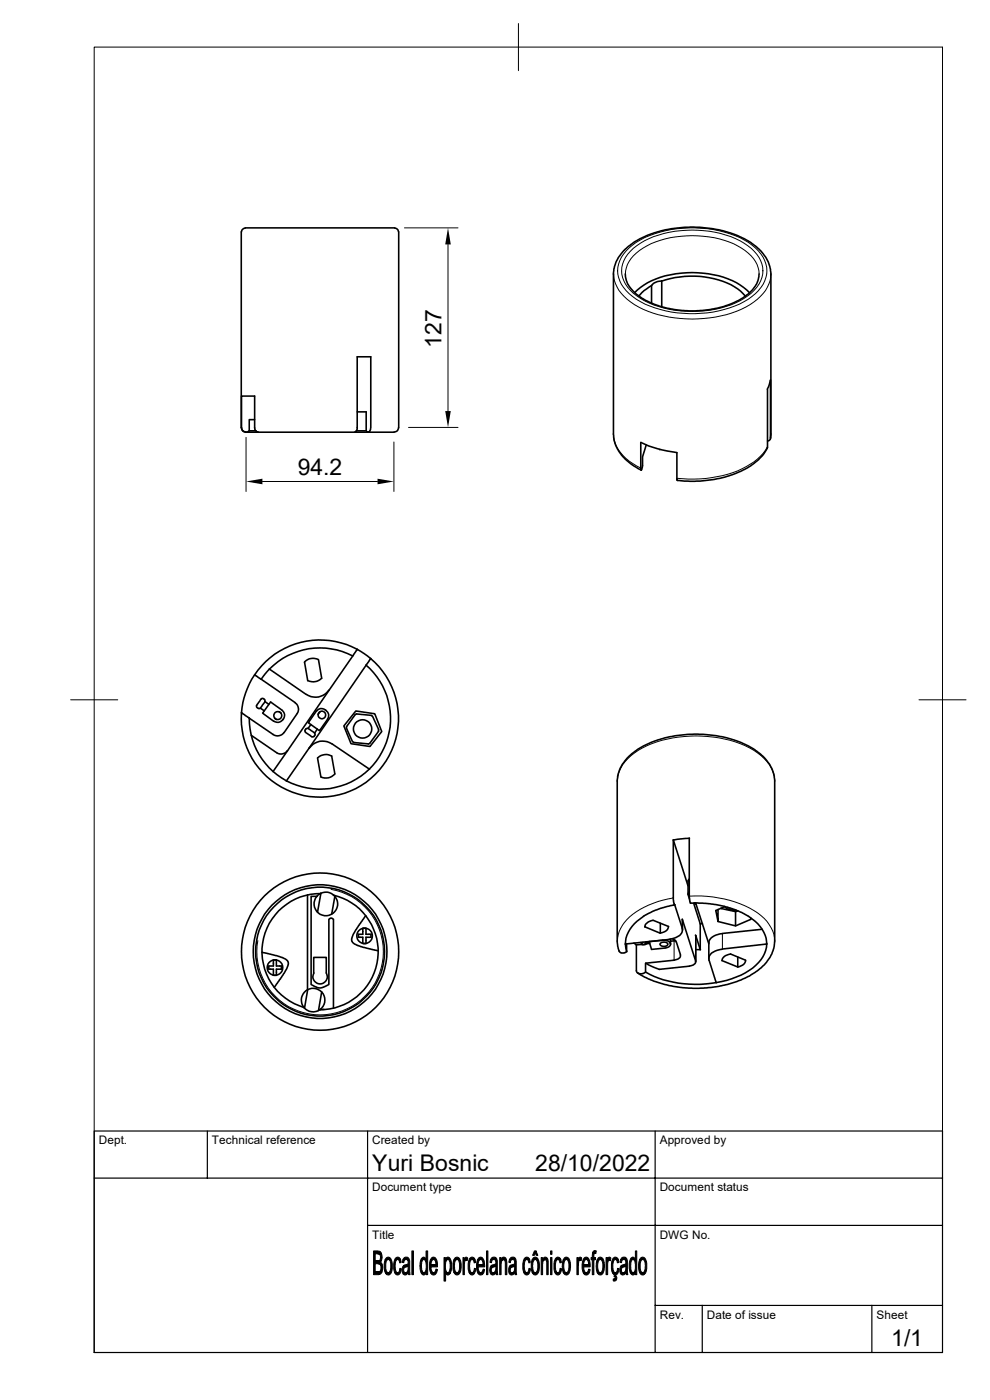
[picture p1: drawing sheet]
<svg xmlns="http://www.w3.org/2000/svg" width="210mm" height="297mm" viewBox="0 0 210 297" stroke-linecap="round" stroke-linejoin="round" font-family="sans-serif">
<defs><g id="words">
<g font-size="4.9">
<text x="93.6" y="73.7" transform="rotate(-90 93.6 73.7)">127</text>
<text x="63.2" y="100.7">94.2</text>
<text x="79" y="248.5">Yuri Bosnic</text>
<text x="113.5" y="248.5">28/10/2022</text>
<text x="189.1" y="285.6">1/1</text>
</g>
<g font-size="2.5">
<text x="21" y="242.7">Dept.</text>
<text x="45" y="242.7">Technical reference</text>
<text x="78.9" y="242.7">Created by</text>
<text x="140" y="242.7">Approved by</text>
<text x="79" y="252.8">Document type</text>
<text x="139.9" y="252.8">Document status</text>
<text x="79" y="262.8">Title</text>
<text x="139.9" y="262.8">DWG No.</text>
<text x="140" y="279.7">Rev.</text>
<text x="149.9" y="279.7">Date of issue</text>
<text x="186" y="279.7">Sheet</text>
</g>
</g></defs>
<g fill="none" stroke="#000" stroke-width=".34">
<path d="M51.2 49.2v41.5M51.2 49.2a1.17 1.17 0 0 1 1.6-.9h30.2a1.21 1.21 0 0 1 1.5 .9M84.6 49.2v41.5M132.6 58.1a6.5 6.5 0 0 0 3.8 5.3 22.4 22.4 0 0 0 21.1-.2 6.5 6.5 0 0 0 3.5-5.1M140.3 59.6a18.9 18.9 0 0 1 16.2 1.7l1.6 1.5M134.6 62.1a16.2 16.2 0 0 1 11.1-4.2 18.1 18.1 0 0 1 12.8 3.7l.5 .5M138.2 60.6a2.71 2.71 0 0 1 2.2-1v5.5M138.2 60.6l-1.5 1-1.2 1.2M138.2 60.6v3.7M51.2 90.7v-6.7h2.8v6.8l.3 .6 .5 .3M51.2 90.7l.3 .7 .7 .3M51.2 90.7a.97 .97 0 0 0 .6 .9 .97 .97 0 0 0 1.1-.2"/>
<path d="M52.2 91.7h2.6M52.9 91.4h1.3M54 89h-1.1v2.4M54.8 91.7h20.4M75.8 87.4h1.9v4h-2.1M77.7 91.4l.1 .1a.54 .54 0 0 0 .7 0 .54 .54 0 0 0 .1-.7l.1-15.1h-2.9v15.3l-.3 .6-.3 .1M83.6 91.7h-8.4M84.5 90.7l-.2 .7-.7 .3M137.1 94.4l-.8 2.5v1.9l-.3 .9-.1-5.8a24.3 24.3 0 0 0 7.7 2.1M139.9 95.4h.1M143.6 96.1l.1 5.8M162.8 82.6v12.3a11.8 11.8 0 0 1-7.2 5.7 27.6 27.6 0 0 1-11.9 1.3"/>
<path d="M163.4 80.6l-.6 1.9M163.4 80.6v12.3a.65 .65 0 0 1-.6 .7M163.4 93l.1-34.9a9 9 0 0 0-5-7.1 25.3 25.3 0 0 0-24.1 .5 8.5 8.5 0 0 0-4.3 6.6l.1 34.7 .5 1.9 1.3 2.1 1.7 1.5 2.3 1.4M67.5 139.9a2.5 2.5 0 0 0-2.9 .6l.7 3.9a2.62 2.62 0 0 0 2.9-.5l-.6-3.9M74.8 139.1a15 15 0 0 0-17.6 2.8M75.8 137.8a16.7 16.7 0 0 0-21.8 5.4M75.8 137.8a16.7 16.7 0 0 1 .1 29.3 16.7 16.7 0 0 1-24.7-15.9M75.8 137.8l-17.9 25.9M78.7 139.7l-13.1 19M51.2 151.2l6.8 4.6a1.66 1.66 0 0 0 2.2-.4M53.3 156l5.4 3.7a1.66 1.66 0 0 0 2.3-.4M54 143.2a16.8 16.8 0 0 0-2.8 8"/>
<path d="M54 143.2l1.4 .9M54.5 150.1l.3 .2M55.2 150.2l-.4 .1M55.4 144.1l7.2 5a1.66 1.66 0 0 1 .4 2.3l-2.7 4M55.8 148.2h-.3l-.4 .5a1.48 1.48 0 0 0-.7 1.3l.1 .1M55.9 148.2l.2 .2M56.1 148.4l.1 .4M57 149.4l-.8-.6-.5 .7-.5 .7 .8 .6M57.1 141.9l-1.7 2.2M57.1 141.9l7.8 5.4M58.3 152.4l.3 .3M59.2 151l.4 .3"/>
<path d="M59.8 150.6l-2.4-1.7-1.7 2.4 2.4 1.7M59.8 150.7a1.34 1.34 0 0 1 .3 1.9M60.1 152.5a1.42 1.42 0 0 1-2 .5M64.9 154.6a.61 .61 0 0 0-.2 .6 .61 .61 0 0 0 .5 .5l.9 .6 .5-.1M65.4 154.6h-.5M65.4 154.5l1.4 1 .5-.8M65.6 158.7a3.5 3.5 0 0 1 4.8-.9l8 5.4M65.6 158.7l-4.9 7M66 153.7l-.6 .8M66.7 155.5l.1 .4-.2 .4M67.1 150.9l-1.7 2.4 2.4 1.7 1.7-2.4M67.1 150.9a1.45 1.45 0 0 1 2-.2 1.45 1.45 0 0 1 .4 1.9"/>
<path d="M67.9 151l-.4 .6M69.8 146.4a3.4 3.4 0 0 1-4.8 .9M73.5 154.5l1.3 2.8 .2 .2M75.5 150.8l4 .6 1.5 3.8-2.5 3.2-4-.6-1.6-3.8zM77.6 141.1a15 15 0 0 1-3.6 25 15 15 0 0 1-21.1-13.8M79 152l-.2-.2-3.2-.3-2.1 2.6v.3M79 152l1.3 2.8M80.3 154.9v.3M80.3 155.2l-2.1 2.6-3.1-.3M67.4 160.8l.7 4M67.4 160.8a2.51 2.51 0 0 1 3-.4l.6 3.8a2.47 2.47 0 0 1-2.9 .6M146.2 177.8v12.7l.2 1.1h2.7l2.7 .3 2.6 .6 2.7 1a10.3 10.3 0 0 1 5.2 4.9l.3 1.9"/>
<path d="M146.3 177.8l-3.5 .4M65.2 189.8v20.2M67.2 190.2h-1.2v18.7l1.6 .7 .9-.1 1.3-.6v-13.9l.6-.2 .3 .2v18.9M67.4 193.5l.7-3.9a12.3 12.3 0 0 0-12.4 10.5 12.3 12.3 0 0 0 8.8 13.6M70.7 189.9a12.3 12.3 0 0 1 9.4 13.4 12.3 12.3 0 0 1-12.2 10.9M71 190.2l-.6 3.8M77 196.9v1.3h-1v.6h1v1.4M77 197h.6M77.6 194.3l-1.9 2.6-.9 1.6a1.35 1.35 0 0 0 1.1 2.1l4.3 1.1M77.6 196.9v1.3h1.1a.37 .37 0 0 1 0 .5 .37 .37 0 0 1-.4 .1h-.7v1.4M136 199.9l.3 .5 .7-.1 .1-.3M136.5 194.4a7 7 0 0 0-3.8 6.3l.3 1.2"/>
<path d="M136.8 196.6h.1M137 199.8l.1 .2M137.7 199.7l.5 1.7 2.9-.3a.95 .95 0 0 0 1.1-1 1.45 1.45 0 0 0-1.6-.6l-2.9 .3M137.8 200h-.7M138.5 195.2a1.82 1.82 0 0 0-1.7 1.4M138.6 195.2l3.2 1.4a1.71 1.71 0 0 1-1.7 1.4M140.1 195.9v2.1l-3.3-1.4M141.9 199.3l-9.3 1M142.2 199.3v1.1M142.7 199.2l.5 .2 .2 .4M143.1 192l-4 1.1-2.6 1.3M143.3 199.6l-1.1 .1"/>
<path d="M143.5 199.8l.9 2.8M144.8 197.3l-.1-2.3 2.9 8.9M146 188l-3.2-9.8v12.7l.2 1 1.7 5a1.94 1.94 0 0 1-1.7 2.2l-1.1 .2M146.2 186.5l-.2 .3v2.9M146.2 189.2l-.2 .6 .3 .9M147.2 191.6l1.3 4.4v5.5l-.9-3.1M147.3 191.6l.4 .3M147.5 198.4l.1 5.6M147.6 191.6l2.8 8.6M149 196h-.4M153 192.7h.1M153 192.7l3.2 .6"/>
<path d="M153.2 198.1a2.72 2.72 0 0 0-2.8 1.9v3.3M153.8 192.3l-2 .9 .5 2.3v-2.5M153.8 192.4l.8 .6 1.5 .1M156 193.4v3l-3.7-.9M156.5 193.3h-.2M159.3 194.7v.3l-3.3 1.4M161.7 197.1l-8.5 .9M55.5 202l3.1 .7 1.7 .7a1.24 1.24 0 0 1 .6 2l-2.7 4.1M58 206.8h.6M58 203.7h.6M58 203.7v1.2h-1v.7h1v1.3M58.6 203.7v1.2h1.1v.7h-1.1v1.3"/>
<path d="M64.5 213.7a2.54 2.54 0 0 0 3.4 .5M65.2 210a2.49 2.49 0 0 0-.7 3.7M65.2 210a2.49 2.49 0 0 1 3.3 .8 2.49 2.49 0 0 1-.6 3.4M65.3 209.9l-.7 4M66.5 206.4v-3.3h2.7v3.3a1.53 1.53 0 0 1-1.3 2.3 1.53 1.53 0 0 1-1.3-2.3M67.9 214.2h.1M67.9 214.2h.8M68.2 210.4l-.6 4M77 200.1h.6M132.9 200.2v1.7l-.5 .3-.8-.1-.5-.9-.2-1.3v-34.2a9 9 0 0 1 5.1-7.2 25.3 25.3 0 0 1 24.1 .5 8.5 8.5 0 0 1 4.2 6.7v33.9a8.8 8.8 0 0 1-5 7.2l-2.1 1.1-2.9 1-3.6 .6-3.7 .2-2.7-.2-3.2-.6-3.5-1.2-2.3-1.3M134.5 200.1l.5 .3M136.1 200.4h-1.1v5.5a1.17 1.17 0 0 0 1.9 .3v-1.9l6.1-.6a1.16 1.16 0 0 0 1.3-1.1"/>
<path d="M137.8 200.2h-.8M140.2 200.1a1.08 1.08 0 0 1 1.5 .2 1 1 0 0 1-1.7 0zM147.5 203.9a1.16 1.16 0 0 1-1.3 1.1l-6.4 .7-2.8-1.4M147.6 201.5h1M150.4 203.7l1.5 4.8M153.2 201.4a3.1 3.1 0 0 0-2.8 1.7v.6M156.5 203v2.1l-3.3-1.3a1.82 1.82 0 0 1 1.8-1.4l3.2 1.3a1.68 1.68 0 0 1-1.7 1.4M162.6 200.1v.2M162.6 200.3l-9.4 1M162.6 200.3a7.7 7.7 0 0 1-4.5 6.1 23.5 23.5 0 0 1-21.1-.2"/>
<circle cx="58.9" cy="151.8" r=".85"/>
<circle cx="68.3" cy="151.7" r=".79"/>
<circle cx="76.9" cy="154.7" r="1.95"/>
<circle cx="69.1" cy="191.8" r="2.5"/>
<circle cx="77.3" cy="198.5" r="1.64"/>
<circle cx="58.3" cy="205.3" r="1.64"/>
<circle cx="67.9" cy="201.9" r="13.7"/>
<circle cx="67.9" cy="201.9" r="14.2"/>
<circle cx="67.9" cy="201.9" r="16.7"/>
</g>
<g fill="none" stroke="#000" stroke-width=".21">
<path d="M20 10h179.9v276.9h-179.9zM110 5v10M85.8 48.3h11.4M95 51.9v35.3M130.2 58.1a8 8 0 0 0 4.4 6.5 26.5 26.5 0 0 0 19.5 2.2 13.9 13.9 0 0 0 8.7-5.8 5.2 5.2 0 0 0 .7-2.9M132.7 58.1a6.7 6.7 0 0 1 3.7-5.5 22 22 0 0 1 20.9 0 6.9 6.9 0 0 1 3.7 5.5M132.8 53.2a16.5 16.5 0 0 1 9.7-4.5 24.1 24.1 0 0 1 16.2 2.7 7.8 7.8 0 0 1 4 6 8.1 8.1 0 0 1-4.9 6.6 24.7 24.7 0 0 1-22.8-.5 7.8 7.8 0 0 1-4-6.1 6.4 6.4 0 0 1 1.8-4.2zM133.7 53.3a17.5 17.5 0 0 1 11.9-4.4 20.3 20.3 0 0 1 13.8 3.8 5.7 5.7 0 0 1 1.6 7.5 13.3 13.3 0 0 1-8.1 5.2 24.1 24.1 0 0 1-16.2-1.6 8.6 8.6 0 0 1-4.8-5.6 5.7 5.7 0 0 1 1.8-4.9zM52.2 92.8v11.5M83.6 93.8v10.5M86.7 90.7h10.5M130.1 92.1a8.2 8.2 0 0 0 4.9 6.7l.9 .5"/>
<path d="M162.8 94.8a12.6 12.6 0 0 1-7.4 5.5 27.4 27.4 0 0 1-11.8 1.2M163.5 92.1l-.1 .8M55.7 102.2h24.4M15 148.5h10M194.9 148.5h10M131 165.7a8 8 0 0 1 4.4-6.5 26.5 26.5 0 0 1 19.5-2.1 13.9 13.9 0 0 1 8.7 5.8 5.2 5.2 0 0 1 .7 2.8M70.2 188.7a13.4 13.4 0 0 1 10.9 15.5 13.4 13.4 0 0 1-15.5 10.9 13.4 13.4 0 0 1-10.9-15.5M136.3 199.9l.1 .5M136.6 199.9l.2 .5M140.6 199.4v.1M142.2 199.3v.8M142.2 199.3v.9"/>
<path d="M142.8 190.5a17 17 0 0 0-10.3 5.2l-.5 .6a6.1 6.1 0 0 0-1 3.3M143 199.6v4.1M144.7 195v1.9M146.3 190.1a22.9 22.9 0 0 1 15.1 4.1 7.3 7.3 0 0 1 2.9 5.4M147.3 191.6l.4 .2M147.5 191.6h.1M147.6 198.4v5.5M153.2 198v3.3M154.3 192.4l.6 .5 1 .1"/>
</g>
<path d="M20 239.9h179.9v47h-179.9zM44 239.9v10M78 239.9v47M139 239.9v47M20 249.9h179.9M78 260h121.9M139 276.9h60.9M149 276.9v10M185 276.9v10" fill="none" stroke="#000" stroke-width=".25"/>
<g fill="#000" stroke="#000" stroke-width=".21">
<path d="M79.2 265.4l1.4 .1 .3 .5h-1.3v1.5l1.2 .1-.1 .2 .3 .3h-1.4v1.7l1.4 .1-.5 .5h-1.3z" fill-rule="evenodd"/>
<path d="M80.1 266h.8l.2 .7-.3 .9-1.2-.1h.5a.82 .82 0 0 0 .7-.6 .82 .82 0 0 0-.3-.8z" fill-rule="evenodd"/>
<path d="M80.2 268.1h.8l.2 .8-.2 1-1.4-.1h.6a.99 .99 0 0 0 .4-1.6z" fill-rule="evenodd"/>
<path d="M81.7 267.2h.7a1.63 1.63 0 0 0-.6 1.9l.2 .6 .4 .3h-.7l-.1-.4-.1-1.5z" fill-rule="evenodd"/>
<path d="M82 266.8a.78 .78 0 0 1 1.1 .8l.1 .7a1.93 1.93 0 0 1-.8 2.2l-.4-.1-.3-.4h.7a2.26 2.26 0 0 0 .3-2.5l-.2-.3h-.8z" fill-rule="evenodd"/>
<path d="M83.9 267a.61 .61 0 0 1 .6-.3 .61 .61 0 0 1 .5 .5h-.6a1.83 1.83 0 0 0-.5 2.1l.2 .5 .3 .2h-.7l-.2-.8v-1.1z" fill-rule="evenodd"/>
<path d="M83.7 270h.8l.3-.9 .3 .1a1.01 1.01 0 0 1-.9 1.3z" fill-rule="evenodd"/>
<path d="M84.4 267.2h.6l.1 .6-.3 .1-.2-.5z" fill-rule="evenodd"/>
<path d="M85.5 267.2h.6l-.2 .1-.3 .6-.3-.1z" fill-rule="evenodd"/>
<path d="M85.5 268.6h1a1.06 1.06 0 0 0-.9 .9l.3 .5h.7a.69 .69 0 0 1-.9 .4 .69 .69 0 0 1-.4-.9z" fill-rule="evenodd"/>
<path d="M85.8 266.8a.83 .83 0 0 1 .9 .2 .83 .83 0 0 1 .2 .9l.1 2.5h-.3l-.1-.4h-.4l.3-.5 .1-.9h-1l.2-.2a.67 .67 0 0 0 .7-.3 .67 .67 0 0 0 0-.7l-.2-.2h-.8z" fill-rule="evenodd"/>
<path d="M86 270h.6z" fill-rule="evenodd"/>
<path d="M87.4 265.4h.3v5h-.3z" fill-rule="evenodd"/>
<path d="M89.5 267l.5-.3 .4 .5h-.5a1.73 1.73 0 0 0-.4 2l.2 .6 .2 .2h-.6l-.2-.8v-1.3z" fill-rule="evenodd"/>
<path d="M89.3 270h1.1a.55 .55 0 0 1-.5 .5 .55 .55 0 0 1-.6-.5z" fill-rule="evenodd"/>
<path d="M90.4 265.4h.3v5h-.3v-.4h-.4a2.54 2.54 0 0 0 0-2.8h.4z" fill-rule="evenodd"/>
<path d="M91.3 267.3l.7-.1-.3 .1-.3 1h1.4v.5h-1.4l.1 .7 .5 .5h-.6a4.2 4.2 0 0 1-.1-2.7z" fill-rule="evenodd"/>
<path d="M91.6 266.9a.73 .73 0 0 1 .8 0 .73 .73 0 0 1 .3 .7l.1 .7h-1.4h1.1l-.1-.8-.2-.2-.8-.1z" fill-rule="evenodd"/>
<path d="M91.4 270h.7l.4-.8 .3 .1a.89 .89 0 0 1-1.2 1.1z" fill-rule="evenodd"/>
<path d="M94.2 266.8h.3v.5h.3a2.65 2.65 0 0 0 .1 2.7h.6h-1v1.8h-.3z" fill-rule="evenodd"/>
<path d="M94.5 267.1l.5 .1-.2 .1h-.3z" fill-rule="evenodd"/>
<path d="M94.7 266.8a.69 .69 0 0 1 .7 .1 .69 .69 0 0 1 .3 .6v2.1l-.2 .4h-.5a2.36 2.36 0 0 0 .3-2.7l-.8-.2z" fill-rule="evenodd"/>
<path d="M94.5 270h1a.51 .51 0 0 1-.5 .5 .51 .51 0 0 1-.5-.5z" fill-rule="evenodd"/>
<path d="M96.3 267.2h.6a1.94 1.94 0 0 0-.4 2.2l.1 .3 .3 .3h-.6l-.2-.5v-1.5z" fill-rule="evenodd"/>
<path d="M96.5 266.9a.8 .8 0 0 1 .9 0 .8 .8 0 0 1 .3 .8l.1 .6a2.13 2.13 0 0 1-.7 2.2l-.5-.1-.3-.4h.6a1.81 1.81 0 0 0 .6-2.1l-.4-.7h-.8z" fill-rule="evenodd"/>
<path d="M98.2 266.8h.3v.5h.4l-.2 .1-.1 .4-.1 2.6h-.3z" fill-rule="evenodd"/>
<path d="M98.7 266.8a.32 .32 0 0 1 .5 .1l-.1 .6-.6-.2z" fill-rule="evenodd"/>
<path d="M99.7 267a.61 .61 0 0 1 .6-.3 .61 .61 0 0 1 .5 .5h-.6a1.83 1.83 0 0 0-.5 2.1l.2 .5 .3 .2h-.7l-.2-.8v-1.1z" fill-rule="evenodd"/>
<path d="M99.5 270l.9-.1 .2-.8 .3 .1a1.01 1.01 0 0 1-.9 1.3z" fill-rule="evenodd"/>
<path d="M100.2 267.2h.6l.1 .6-.3 .1-.2-.5z" fill-rule="evenodd"/>
<path d="M101.3 267.3l.7-.1-.3 .1-.3 1h1.4v.1v.4h-1.4l.2 .8 .4 .4h-.7a4.2 4.2 0 0 1 0-2.7z" fill-rule="evenodd"/>
<path d="M101.6 266.8a.75 .75 0 0 1 .8 .1 .75 .75 0 0 1 .3 .7l.1 .7h-1.4h1.1l-.1-.5-.2-.5-.9-.1z" fill-rule="evenodd"/>
<path d="M101.3 270h.8l.4-.8 .3 .1a.88 .88 0 0 1-1.2 1.1z" fill-rule="evenodd"/>
<path d="M103.2 265.4h.3v5h-.3z" fill-rule="evenodd"/>
<path d="M104.1 267.2h.6a.54 .54 0 0 0-.4 .7l-.4-.1z" fill-rule="evenodd"/>
<path d="M104.1 268.6h1.1a1.04 1.04 0 0 0-1 .9l.2 .4 .8 .1a.69 .69 0 0 1-1 .4 .69 .69 0 0 1-.3-.9z" fill-rule="evenodd"/>
<path d="M104.4 266.8a.76 .76 0 0 1 .9 0 .76 .76 0 0 1 .2 .9l.1 2.7h-.3l-.1-.4h-.4l.4-.6v-.8h-1l.2-.2a.67 .67 0 0 0 .7-.3 .67 .67 0 0 0 0-.8l-1-.1z" fill-rule="evenodd"/>
<path d="M104.6 270h.6z" fill-rule="evenodd"/>
<path d="M106 266.8h.3v.5h.3l-.3 .9v2.2h-.3z" fill-rule="evenodd"/>
<path d="M106.3 267.2l.5 .1z" fill-rule="evenodd"/>
<path d="M106.5 266.9a.62 .62 0 0 1 .8-.1 .62 .62 0 0 1 .2 .8v2.8h-.3l-.1-2.9-.2-.2-.6-.1z" fill-rule="evenodd"/>
<path d="M108.1 267.2h.7l-.3 .1-.3 .6-.2-.1z" fill-rule="evenodd"/>
<path d="M108.1 268.6h1a1.06 1.06 0 0 0-.9 .9l.2 .5h.7a.65 .65 0 0 1-.8 .4 .65 .65 0 0 1-.4-.8z" fill-rule="evenodd"/>
<path d="M108.6 270h.6z" fill-rule="evenodd"/>
<path d="M108.3 266.9a.77 .77 0 0 1 .9-.1 .77 .77 0 0 1 .3 .9l.1 2.7h-.3l-.1-.4h-.4l.3-.5 .1-.9h-1l.1-.2a.68 .68 0 0 0 .8-.3 .68 .68 0 0 0-.1-.8l-.9-.1z" fill-rule="evenodd"/>
<path d="M111.3 267a.61 .61 0 0 1 .6-.3 .61 .61 0 0 1 .5 .5h-.6a1.83 1.83 0 0 0-.5 2.1l.2 .5 .3 .2h-.7l-.2-.8v-1.1z" fill-rule="evenodd"/>
<path d="M111.1 270h.8l.3-.9 .3 .1a1.01 1.01 0 0 1-.9 1.3z" fill-rule="evenodd"/>
<path d="M111.8 267.2h.6l.1 .6-.3 .1-.2-.5z" fill-rule="evenodd"/>
<path d="M112.9 267.2h.6a1.94 1.94 0 0 0-.4 2.2l.1 .4 .3 .2h-.6l-.2-.5v-1.5z" fill-rule="evenodd"/>
<path d="M113.1 266.9a.8 .8 0 0 1 .9 0 .8 .8 0 0 1 .3 .8l.1 .6a2.13 2.13 0 0 1-.7 2.2l-.5-.1-.3-.4h.6a1.81 1.81 0 0 0 .5-2.1l-.3-.7h-.8z" fill-rule="evenodd"/>
<path d="M113.4 265.4h.3l-.3 .9h-.4z" fill-rule="evenodd"/>
<path d="M113.7 265.4l.4 .9h-.4l-.2-.5z" fill-rule="evenodd"/>
<path d="M114.8 266.8h.3v.5h.3l-.3 .9v2.2h-.3z" fill-rule="evenodd"/>
<path d="M115.1 267.2l.5 .1z" fill-rule="evenodd"/>
<path d="M115.3 266.9a.62 .62 0 0 1 .8-.1 .62 .62 0 0 1 .2 .8v2.8h-.3v-2.6l-.2-.5-.7-.1z" fill-rule="evenodd"/>
<path d="M116.8 266.8h.3v3.6h-.3z" fill-rule="evenodd"/>
<path d="M116.8 265.4h.3v.7h-.3z" fill-rule="evenodd"/>
<path d="M117.9 267a.62 .62 0 0 1 .6-.3 .62 .62 0 0 1 .5 .5h-.6a1.81 1.81 0 0 0-.5 2l.2 .7 .2 .1h-.6l-.2-.8 .1-1.5z" fill-rule="evenodd"/>
<path d="M117.7 270h.8l.3-.9 .3 .1a.99 .99 0 0 1-1 1.2z" fill-rule="evenodd"/>
<path d="M118.4 267.2h.6l.1 .6-.3 .1-.2-.5z" fill-rule="evenodd"/>
<path d="M119.5 267.2h.6a1.98 1.98 0 0 0-.4 2.3l.4 .5h-.6l-.2-.5v-1.5z" fill-rule="evenodd"/>
<path d="M119.7 266.9a.8 .8 0 0 1 .9 0 .8 .8 0 0 1 .3 .8l.1 1a1.64 1.64 0 0 1-.9 1.8l-.3-.1-.3-.4h.6a1.81 1.81 0 0 0 .5-2.1l-.2-.6-.9-.1z" fill-rule="evenodd"/>
<path d="M122.4 266.8h.3v.5h.4l-.3 .2-.1 .4v2.5h-.3z" fill-rule="evenodd"/>
<path d="M122.9 266.7h.2l.3 .2-.1 .6-.6-.2z" fill-rule="evenodd"/>
<path d="M123.7 267.3l.7-.1-.3 .1-.3 1h1.4v.3v.2h-1.4l.2 .8 .4 .4h-.7a4.2 4.2 0 0 1 0-2.7z" fill-rule="evenodd"/>
<path d="M124 266.9a.73 .73 0 0 1 .8 0 .73 .73 0 0 1 .3 .7l.1 .7h-1.4h1.1l-.1-.5-.3-.5-.8-.1z" fill-rule="evenodd"/>
<path d="M123.7 270h.8l.4-.8 .3 .1a.89 .89 0 0 1-1.2 1.1z" fill-rule="evenodd"/>
<path d="M125.7 265.9h.5l-.2 .1v.8h.3v.5h-.3v3.1h-.4v-3.1h-.2v-.5h.2z" fill-rule="evenodd"/>
<path d="M125.8 265.5l.4-.2 .3 .1-.1 .5h-.7z" fill-rule="evenodd"/>
<path d="M126.7 267.2h.6a1.98 1.98 0 0 0-.4 2.3l.4 .5h-.6l-.2-.5v-1.5z" fill-rule="evenodd"/>
<path d="M126.9 266.9a.8 .8 0 0 1 .9 0 .8 .8 0 0 1 .3 .8l.1 1a1.64 1.64 0 0 1-.9 1.8l-.3-.1-.3-.4h.6a1.81 1.81 0 0 0 .5-2.1l-.3-.6-.8-.1z" fill-rule="evenodd"/>
<path d="M128.6 266.8h.3v.5h.3l-.3 .8v2.3h-.3z" fill-rule="evenodd"/>
<path d="M129.1 266.7l.4 .1v.7l-.6-.2z" fill-rule="evenodd"/>
<path d="M130.1 271.3l.7 .1-.2 .3-.4 .1z" fill-rule="evenodd"/>
<path d="M130 267a.62 .62 0 0 1 .7-.3 .62 .62 0 0 1 .4 .5h-.5a1.81 1.81 0 0 0-.6 2l.3 .7 .2 .1h-.6l-.2-.8 .1-1.5z" fill-rule="evenodd"/>
<path d="M129.9 270h.8l.3-.9 .3 .1a1.14 1.14 0 0 1-.7 1.3l.3 .5-.1 .4h-.5a.26 .26 0 0 0 .3-.3 .26 .26 0 0 0-.3-.3v-.3z" fill-rule="evenodd"/>
<path d="M130.6 267.2h.5l.2 .6-.3 .1-.2-.5z" fill-rule="evenodd"/>
<path d="M131.7 267.2h.6l-.3 .1-.2 .6-.3-.1z" fill-rule="evenodd"/>
<path d="M131.7 268.6h1a1.06 1.06 0 0 0-.9 .9v.2l.3 .3h.7a.69 .69 0 0 1-1 .4 .69 .69 0 0 1-.3-.9z" fill-rule="evenodd"/>
<path d="M131.9 266.9a.77 .77 0 0 1 .9-.1 .77 .77 0 0 1 .3 .9l.1 2.7h-.3l-.1-.4h-.4l.3-.5 .1-.9h-1.1l.2-.2a.68 .68 0 0 0 .7-.3 .68 .68 0 0 0 0-.8l-.9-.1z" fill-rule="evenodd"/>
<path d="M132.2 270h.6z" fill-rule="evenodd"/>
<path d="M133.8 267a.52 .52 0 0 1 .6-.3 .52 .52 0 0 1 .4 .5h-.5a1.97 1.97 0 0 0-.4 2.1l.1 .4 .3 .3h-.6l-.2-.9v-1.3z" fill-rule="evenodd"/>
<path d="M133.7 270h1.1a.55 .55 0 0 1-.5 .5 .55 .55 0 0 1-.6-.5z" fill-rule="evenodd"/>
<path d="M134.8 265.4h.3v5h-.3v-.4h-.3a2.65 2.65 0 0 0-.1-2.8h.4z" fill-rule="evenodd"/>
<path d="M135.7 267.2h.7a1.64 1.64 0 0 0-.6 2l.3 .6 .3 .2h-.7l-.1-.4-.1-1.5z" fill-rule="evenodd"/>
<path d="M136 266.8a.78 .78 0 0 1 1.1 .8l.1 .7a1.93 1.93 0 0 1-.8 2.2l-.4-.1-.3-.4h.7a2.26 2.26 0 0 0 .3-2.5l-.3-.3h-.7z" fill-rule="evenodd"/>
</g>
<path d="M95 48.3l.6 3.6h-1.2zM94.4 87.2h1.2l-.6 3.5zM52.2 102.2l3.5-.6v1.1zM80.1 101.6l3.5 .6-3.5 .5z" fill="#000"/>
<use href="#words"/>
</svg>
